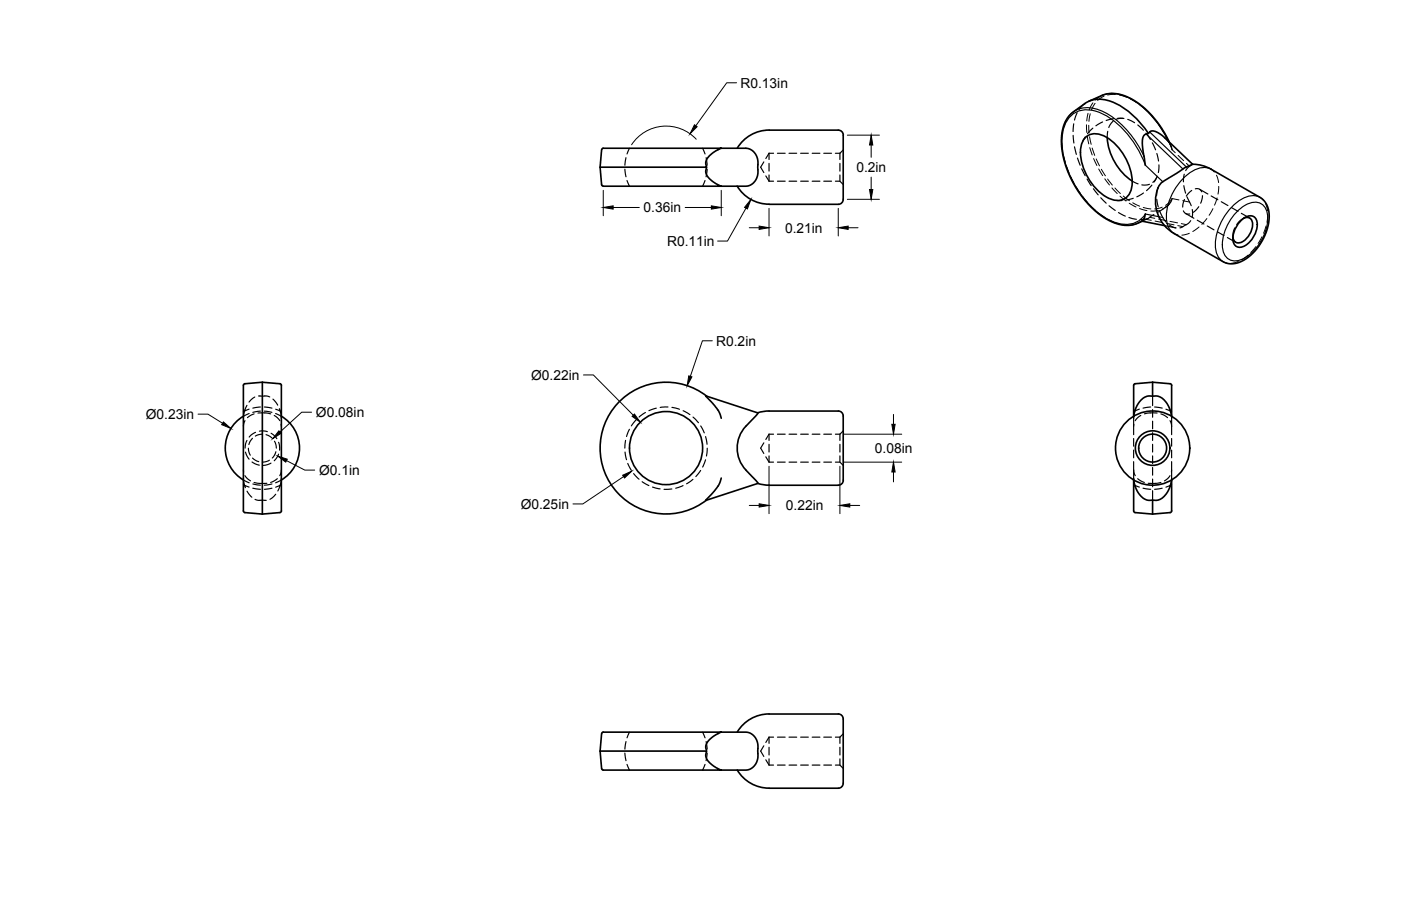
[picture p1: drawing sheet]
<svg xmlns="http://www.w3.org/2000/svg" width="432mm" height="279mm" viewBox="0 0 432 279" stroke-linecap="round" stroke-linejoin="round" font-family="sans-serif">
<defs><g id="words">
<g font-size="4.3">
<text x="228.2" y="27">R0.13in</text>
<text x="263.9" y="53.1">0.2in</text>
<text x="198.4" y="65.5">0.36in</text>
<text x="242" y="71.7">0.21in</text>
<text x="205.6" y="75.8">R0.11in</text>
<text x="220.7" y="106.6">R0.2in</text>
<text x="163.7" y="117.1">Ø0.22in</text>
<text x="44.9" y="129.1">Ø0.23in</text>
<text x="97.4" y="128.5">Ø0.08in</text>
<text x="269.6" y="139.7">0.08in</text>
<text x="98.3" y="146.4">Ø0.1in</text>
<text x="160.5" y="156.8">Ø0.25in</text>
<text x="242.2" y="157.4">0.22in</text>
</g>
</g></defs>
<!-- layer: Visible -->
<g fill="none" stroke="#000" stroke-width=".51">
<path d="M335.6 31.2l4.3-1.9 2.2-.5 2.9 .3 3.3 1.2 3.1 1.9 3.6 3.4 3.1 4 2.3 4.2M185 51.6l.4 5.3a1.25 1.25 0 0 0 1.6 .5h35.3l-2.3-1.2-1.8-1.5-.7-1.5 .3-1.6M185.4 46.2l-.4 5.4M185.4 46.2a1.23 1.23 0 0 1 1.6-.5h35.3l-2.3 1.2-1.8 1.6-.7 1.5 .3 1.6h-32.8M222.3 45.7h7.7l1.2 .3 1.2 .9 .8 1.2 .4 1.6v1.1M227.2 57.4a11.4 11.4 0 0 0 9.8 5.6M233.6 52.3v1.2l-.4 1.6-.8 1.2-1.2 .8-1.2 .3h-7.7M233.6 50.8v1.5M259.9 41.7v18.8a2.11 2.11 0 0 1-1.5 2.5h-21.4M259.9 41.6a1.52 1.52 0 0 0-1.5-1.5h-21.4a11.4 11.4 0 0 0-9.8 5.6M334.7 42.3a5.1 5.1 0 0 1 6.3 0 17.2 17.2 0 0 1 7.9 15 4.5 4.5 0 0 1-6.8 4 16.9 16.9 0 0 1-9-15.6 5.5 5.5 0 0 1 1.6-3.4zM341.3 42.5a17.7 17.7 0 0 0 7.6 13.3"/>
<path d="M353 50.9l-.9-5.9 .1-2.5 .7-1 1-.4 .7-.6 1.1-.1 1.3 .6 1.6 1.1 9 8.6-2.5 1.1-5.9 3.7a5.1 5.1 0 0 0-2.3 2.4 11.4 11.4 0 0 0 5 14.1l15.4 8.9a8 8 0 0 0 8.6-2.6l2.5-3 1.8-3.5 .9-3.7-.1-3.4a5.7 5.7 0 0 0-2.7-3.8l-15-8.7M354 41.1a23.8 23.8 0 0 0-12.8-10.2 8 8 0 0 0-6.8 1l-3.7 2.7-1.3 1.2-1.4 2.6-.6 2.2-.3 3.3 .4 3.4 1 3.8 1.6 4 2.2 3.8 2.2 3 3 3.1 3.4 2.5 3.2 1.5 2.9 .5 2.3-.2 2.8-1.1M367.6 50.7a11.4 11.4 0 0 1 5.7 1.5M352.1 68.2l6.8 1.4M353 66l-.3 1.3-.6 .9M382.4 68.1a3.2 3.2 0 0 1 4.5-.9 6 6 0 0 1-1.3 6.9 4.2 4.2 0 0 1-4.5 1.9 3.9 3.9 0 0 1-.6-4.9l.8-1.6zM383.3 67.3a1.83 1.83 0 0 1 2.1 .1 1.83 1.83 0 0 1 .7 2 6.1 6.1 0 0 1-4.3 5.5 1.68 1.68 0 0 1-1.8-1.8M80.9 117.9l-5.4 .4a1.28 1.28 0 0 0-.5 1.6v36.6a1.24 1.24 0 0 0 .5 1.6M80.9 117.9v40.6M80.9 117.9l5.4 .4M86.3 118.3l.4 .5M86.7 118.9v38.7"/>
<path d="M349.6 118.4l5.6-.5v4.3h-1.7l-1.8 1.1-1.5 2.3-.8 2.8v-9.5zM355.2 117.9l5.4 .4M360.7 118.3l.4 .5M361.1 118.9v9.5l-.8-2.8-1.5-2.3-1.8-1.1h-1.7M75 128.4a11.4 11.4 0 0 0 0 19.6M86.7 128.4a11.4 11.4 0 0 1 0 19.6M217.8 122.2a20.3 20.3 0 0 0-27.5 2.2 20.3 20.3 0 0 0 0 27.5 20.3 20.3 0 0 0 27.5 2.3M222.3 129l-.5-1.7-.8-1.3-3.5-3.9 16.1 5.2-2.8 3.2a10.2 10.2 0 0 0 .3 15.8l2.5 2.8-16.1 5.2 3.5-3.9 .8-1.3 .5-1.7M233.5 127.3l2.9-.5 22-.1a2.14 2.14 0 0 1 1.5 2.6v17.8a2.08 2.08 0 0 1-1.5 2.5h-21.4l-3.4-.5M75.5 158.1l5.4 .4M86.3 158.1l-5.4 .4M86.7 157.6l-.4 .5"/>
<path d="M349.4 148v8.5a1.22 1.22 0 0 0 .5 1.6M349.4 148.1l.8 2.7 1.5 2.3 1.8 1.1h1.7M349.9 158.1l5.3 .4M360.6 158.1l-5.4 .4M361.1 148.1l-.8 2.7-1.5 2.3-1.8 1.1h-1.8v4.3M361.1 148v9.6M361.1 157.6l-.4 .5M185 231.6h32.8l-.3 1.6 .7 1.5 1.8 1.6 2.3 1.2h-35.3a1.21 1.21 0 0 1-1.6-.5M185 231.6l.4 5.4M185.4 226.3l-.4 5.3M185.4 226.2a1.24 1.24 0 0 1 1.6-.4h35.3l-2.3 1.2-1.8 1.6-.7 1.4 .3 1.6M222.3 225.8h7.7l1.2 .3 1.2 .8 .8 1.3 .4 1.5v1.2"/>
<path d="M227.2 237.5a11.4 11.4 0 0 0 9.8 5.6M233.6 232.4v1.2l-.4 1.5-.8 1.2-1.2 .9-1.2 .3h-7.7M233.6 230.9v1.5M237 220.2h21.4M237 220.2a11.4 11.4 0 0 0-9.8 5.6M258.4 220.2a1.52 1.52 0 0 1 1.5 1.5M259.9 221.7v18.8a2.11 2.11 0 0 1-1.5 2.6h-21.4"/>
<circle cx="205.3" cy="138.2" r="11.3"/>
<circle cx="355.2" cy="138.2" r="11.4"/>
<circle cx="355.3" cy="138.2" r="5.3"/>
<circle cx="355.3" cy="138.2" r="4.3"/>
</g>
<!-- layer: Hidden -->
<g fill="none" stroke="#000" stroke-width=".36">
<path d="M330.9 38.2l-.2 2.4M332 34.8l-.8 2.2M334.3 31.9l-1.7 1.9M336.8 39.5l-1.6 1.7M339.8 37.6l-2 1.2M343.1 37.4l-1.4 1.9M343.2 36.6l-2.3 .6M344.4 36.5h1.7M346.4 36.5l-2.3 .3M347.6 36.8l2.1 1M350.7 38.5l1.7 1.7M192.6 52.2l.3 2.3"/>
<path d="M192.9 48.6l-.3 2.4M193.3 55.7l.7 1.7M194 45.7l-.7 1.8M216.6 45.7l.7 1.8M217.3 55.7l-.7 1.7M217.6 48.6l.4 2.4M218 52.2l-.4 2.3M235.4 49.9l-1 1.7 1 1.6M236 54.3l1 1.6M237 54v1.9M237 50.4v2.4M237 47.3v1.9"/>
<path d="M237 55.9h1.4M237 47.3h1.4M237 47.3l-1 1.6M239.6 55.9h2.4M239.6 47.3h2.4M243.2 55.9h2.4M243.2 47.3h2.4M246.8 55.9h2.3M246.8 47.3h2.3M250.3 55.9h2.4M250.3 47.3h2.4M253.9 55.9h2.4"/>
<path d="M253.9 47.3h2.4M257.5 55.9h1.4l1 1M257.5 47.3h1.4M258.9 54v1.9M258.9 50.4v2.4M258.9 47.3v1.9M259.9 46.2l-1 1.1M330.8 41.7l.2 2.4M331.2 45.3l.5 2.3M332.1 48.7l.8 2.3M333.4 52.1l1.1 2.1M334.5 42.2l-.8 1.4"/>
<path d="M335 55.2l1.3 2.1M337 58.2l1.5 1.9M341.4 40.5l-.2 2M348.9 55.8l1.9 .9M352.4 59.5l-2 1.2M353.2 41.1l1.4 1.9M354.3 56.8l-.8 .2h-1.6M355 57.1l-1.6 1.7M355.2 44l1 2.2M356.5 54.7l-.8 1.4M356.6 47.3l.5 2.4M356.7 54.3l-.5 .9-.9 1"/>
<path d="M356.9 58l-.4 2.3M357.2 50.8l-.2 2.4M359 42.5l1.6 1.9 .7 1.8M360.4 43.8l.6 1.3M364.9 57.3l.5 2.3M365 53.7l-.3 2.4M367.3 58.7l-1.7 1.8M367.6 50.7l-1.4 .9-.8 1M368.4 58.2h1l1 1M369.7 58.4l2.6 1.4M339.3 61l1.6 1.7M341.8 63.5l1.9 1.4"/>
<path d="M344.1 61.8h1.7M344.7 65.6l2.1 1.1M347.9 67.1l2.3 .5M349.3 61.2l-2.3 .5M353.9 67.4l-1.8 .8M355.6 66.2l-1.1 .7a3.5 3.5 0 0 1-3 .8M356.5 61.5l.5 2.3M357.4 64.9l1 2.2 1 1.4M358.7 64.3l-2 1.3M358.9 69.6l3.5 .7M360.3 69.3l2.2 1M360.4 63l-1.4 1.1"/>
<path d="M361.3 61.2l-.6 1.3-1.1 1.1M364.7 65a1.58 1.58 0 0 0 2 1M365.1 61.5l-.6 2.4M365.4 65.8l2.6 1.5M365.8 60.7l1.3 2.7M367 68.1l-.9 .9-2.4 1.3M367.5 64.6l-.1 2.4M369 67.9l2.1 1.2M369.5 63.7l-1.7 1.8M370.6 60.3l-.5 2.4M372.1 69.7l2.1 1.2M373.3 60.4l2.1 1.2"/>
<path d="M375.2 71.5l2.1 1.2M376.4 62.2l2.1 1.2M378.3 73.3l2.6 1.4M379.5 64l2.1 1.2M380 72.7v.9M380.6 70.3l-.5 1.3-.1 1.5M382.6 65.8l2.6 1.4M383.3 67.3l-1.2 .9-.9 1.1M383.7 67.1l-.7 .4M75.5 129.7l-.5 1.8M75.7 139.4l1.1 2.2M76.1 125l-.7 1.9-.4 2.1"/>
<path d="M76.1 135.8l-.4 1.1-.2 1.3M76.6 138.2l.6 2.2M76.8 126.2l-1.8 .7M76.8 127.5l-1.8 .9M77.8 135.2l-.8 1-.3 .9M78.3 127.6l-2 1.2M78.5 122.4l-1.7 1.6M78.8 133.3l-1.3 .8-.7 .7M79.5 127.4l2.4-.1 1.5 .3M79.7 122.1h2.4l1 .3M79.9 133l1.3-.1 1.2 .2M80.3 126.8l-2.4 .4"/>
<path d="M80.3 125.5l-2.4 .4M80.9 133.9l-2.2 .6M81.5 126.8l2.3 .4M81.5 125.5l2.3 .4M82 134l.8 .3 1.1 .9M83.5 133.6l1.8 1.7M84.1 123.1l1.5 1.8M84.5 128.1l1 .7 .7 .9M84.6 136.1l.6 2.1M84.9 127.5l1.8 .9M85 126.2l1.7 .7M85 139.3l-1.1 1.9"/>
<path d="M85.9 136.4l.3 2.4M86.1 126l.6 3M86.7 130.8v.7M192.6 139.4l.5 2.4M192.8 135.8l-.2 2.4M194 132.4l-.9 2.2M196.1 129.5l-1.5 1.8M198.9 127.2l-1.9 1.4M202.3 125.9l-2.3 .7M205.9 125.5l-2.4 .1M207.1 125.6l2.3 .6M210.5 126.7l2.1 1.2"/>
<path d="M213.6 128.6l1.7 1.8M216 131.4l1.1 2.1M217.5 134.6l.4 2.4M218 138.2l-.3 2.4M235.4 136.6l-1 1.6 1 1.6M237 137v2.4M237 133.9v1.9M237 133.9h1.4M237 133.9l-1 1.6M239.6 133.9h2.4M243.2 133.9h2.4M246.8 133.9h2.3"/>
<path d="M250.3 133.9h2.4M253.9 133.9h2.4M257.5 133.9h1.4M258.9 137v2.4M258.9 133.9v1.9M259.9 132.9l-1 1M349.4 129v-.6v3.1M349.4 135.2v2.4M349.4 138.8v2.4M349.5 130.8l-.1 3.2M351.2 126.2l-1.8 .7M351.6 128.1l-1 .7-.7 .9"/>
<path d="M354.6 125.5l-2.3 .4M355.2 137v2.4M355.2 133.4v2.4M355.2 129.9v2.3M355.2 126.3v2.4M355.2 122.2v2.9M355.9 125.5l2.3 .4M356.6 127.4l-2.4-.1-1.5 .3M357.8 127.6l2.1 1.2M359.3 126.2l1.8 .7M360.6 129.7l.5 1.8M361.1 128.4v.6z"/>
<path d="M361.1 138.8v2.4M361.1 135.2v2.4M361.1 131.5v2.5M361.1 129v2.5M75 147.4l.6 3M75 148l1.8 .9M75 144.9l.1 .7M75 149.5l1.8 .7M75.5 146.7l.8 .9 .9 .7M76.1 151.5l1.5 1.8M77.7 142.5l2.2 .9M77.8 141.3l2 1.1"/>
<path d="M77.9 150.6l2.4 .3M77.9 149.2l2.4 .4M78.3 148.8l1.6 .3 2.4-.1M78.6 154l1 .3h2.5M83 141.9l-2.1 .6M83.5 142.8l-2.3 .7M83.8 149.2l-2.3 .4M83.8 150.6l-2.3 .3M85 152.4l-1.8 1.6M85.5 147.6l-2.1 1.2M85.9 140l-1.4 2.1M86.7 147.4l-.3 2.2-.8 1.8"/>
<path d="M86.7 148l-1.8 .9M86.7 144.9l-.5 1.8M86.7 149.5l-1.7 .7M193.5 142.9l1.1 2.2M195.3 146.1l1.7 1.7M197.9 148.5l2.1 1.3M201.1 150.2l2.4 .6M207.1 150.8l-2.4 .1M210.5 149.8l-2.2 .8M213.6 147.8l-2 1.4M215.9 145.1l-1.4 1.9M217.5 141.8l-.9 2.2"/>
<path d="M236 140.9l1 1.6M237 140.6v1.9M237 142.5h1.4M239.6 142.5h2.4M243.2 142.5h2.4M246.8 142.5h2.3M250.3 142.5h2.4M253.9 142.5h2.4M257.5 142.5h1.4l1 1M258.9 140.6v1.9M349.4 148v-.6v.7M349.4 144.9l.5 1.8"/>
<path d="M349.4 142.4v2.5M349.4 149.5l1.8 .7M349.4 144.9v2.5M350.6 147.6l2.1 1.2M352.3 150.6l2.3 .3M355.2 151.3v2.9M355.2 147.7v2.4M355.2 144.2v2.3M355.2 140.6v2.4M357.8 148.8l-1.5 .3-2.4-.1M358.2 150.6l-2.3 .3M360.6 146.7l-.7 .9-1 .7"/>
<path d="M361.1 147.4v.7M361.1 144.9l-.1 .7M361.1 142.4v2.5M361.1 149.5l-1.8 .7M361.1 144.9v3.1M192.6 232.2l.3 2.4M192.9 228.7l-.3 2.3M193.3 235.7l.7 1.8M194 225.8l-.7 1.7M216.6 225.8l.7 1.7M217.3 235.7l-.7 1.8M217.6 228.7l.4 2.3"/>
<path d="M218 232.2l-.4 2.4M235.4 230l-1 1.6 1 1.7M236 234.3l1 1.6M237 234v1.9M237 230.4v2.4M237 227.3v2M237 235.9h1.4M237 227.3h1.4M237 227.3l-1 1.7M239.6 235.9h2.4M239.6 227.3h2.4M243.2 235.9h2.4"/>
<path d="M243.2 227.3h2.4M246.8 235.9h2.3M246.8 227.3h2.3M250.3 235.9h2.4M250.3 227.3h2.4M253.9 235.9h2.4M253.9 227.3h2.4M257.5 235.9h1.4l1 1.1M257.5 227.3h1.4M258.9 234v1.9M258.9 230.4v2.4M258.9 227.3v2"/>
<path d="M259.9 226.3l-1 1"/>
</g>
<!-- layer: Hidden Narrow -->
<g fill="none" stroke="#000" stroke-width=".31">
<path d="M328.6 37.2l-.9 2.2M330.8 34.5l-1.6 1.7M334.9 38.5l.1 2.4M335.3 34.9l-.4 2.4M335.6 38.6l.1 2.4M336 35.1l-.4 2.3M336.8 31.7l-1.1 2.1M337.5 31.9l-1.1 2.1M339.6 29.4l-2 1.4M340.3 29.7l-2 1.3M343.8 29.1l-2.4 .2M345 29.3l2.2 .7"/>
<path d="M348.3 30.5l2.1 1.2M351.3 32.4l1.9 1.5M354 34.7l1.6 1.8M356.4 37.4l1.4 1.9M327.3 44.1l.2 2.4M327.5 40.6l-.2 2.3M327.7 47.7l.6 2.3M328.7 51.1l.8 2.3M330 54.4l1 2.2M331.6 57.6l1.4 2M335.1 42l.5 2.4M335.8 42.2l.5 2.3"/>
<path d="M335.9 45.5l.7 2.3M336.6 45.7l.8 2.2M337.1 48.9l1 2.2M337.9 49l1 2.2M338.6 52.1l1.3 2.1M339.4 52.2l1.3 2M340.5 55.1l1.4 1.9M341.4 55.2l1.4 1.9M342.7 58l1.6 1.7M343.6 58l1.7 1.7M358.4 40.3l1.2 2.1M360 43.5l.2 .4"/>
<path d="M360.1 43.5l1.2 2.7 .9 .9M363.1 47.9l1.7 1.7M365.7 50.4l.9 .9M373.3 52.2l1 .8M374.9 54l.7 2.3M375.6 57.5l-.2 2.4M333.7 60.6l1.5 1.8M336 63.3l1.7 1.6M338.6 65.7l1.9 1.4M341.5 67.7l2.2 1M344.8 69.1l2.4 .4M345.2 60.5l1.9 1.5"/>
<path d="M346.2 60.5l1.9 1.4M348 62.7l2.1 1.1M349.1 62.5l2.1 1.1M350.6 68.9l-2.3 .5M351.2 64.3l2.3 .7M352.4 64l2.3 .4M353.3 67.6l1.5 .3M354.4 67l1.5 .3M356 68.2l2.3 .4M357.1 64.9l-2.4 .2M357.1 67.6l2.3 .4M357.1 66.8l1.3 .3"/>
<path d="M358.2 63.9l-2.3 .5M359.5 68.9l2.3 .4M360.2 63.1l-2 1.4M360.6 68.3l2.3 .4M361.8 72l1.3 .5M363 69.6l1.6 .3M363.4 61.7l-2.1-.5-1 1.3-1.1 .8M364.1 69l1.6 .3M364.5 61.9l2.1 .4M366.6 71.9l-2.3 .6M369.5 70l-1.9 1.4M372 67.4l-1.6 1.8"/>
<path d="M373.8 64.3l-1.1 2.1M375.1 61l-.8 2.3M384.6 78.7l-1.9 1.4M387.1 76.1l-1.6 1.8M388.3 60.9l1.1 .8M388.9 73l-1.1 2.1M390 62.7l.7 2.3M390.2 69.7l-.8 2.2M390.7 66.2l-.2 2.3M376.9 80.7l1.3 .4M381.7 80.6l-2.3 .6"/>
</g>
<!-- layer: Visible Narrow -->
<path d="M330.8 34.5a9.3 9.3 0 0 1 10 .3 29.5 29.5 0 0 1 11.8 13.4M339.6 29.4a11 11 0 0 1 10.7 2.2 30.9 30.9 0 0 1 9.8 11.9M353 50.9l5.4 5.1M353 50.9a28.2 28.2 0 0 0-14.2-16.2 7.5 7.5 0 0 0-10.5 3.6 20.3 20.3 0 0 0 1.2 15.3 28.4 28.4 0 0 0 13.3 14.7 7.7 7.7 0 0 0 10.2-2.3M353.3 41.3l11.3 10.8M354.4 40.7l11.3 10.8M373.3 52.2a7 7 0 0 0-7.8 2 16.7 16.7 0 0 0-5.8 14.8 4.7 4.7 0 0 0 2.2 3M352.6 67.5l-2 1.4M353 66l4.1 .8M381 65.5a7.2 7.2 0 0 1 7.3-2.9 5.1 5.1 0 0 1 2.4 5.9 15.2 15.2 0 0 1-8 11.5 4 4 0 0 1-5.9-3.4 14.9 14.9 0 0 1 4.2-11.1zM388.4 60.9a7 7 0 0 0-7.8 2 16.7 16.7 0 0 0-5.8 14.8 4.7 4.7 0 0 0 2.2 3" fill="none" stroke="#000" stroke-width=".36"/>
<!-- layer: Hidden -->
<circle cx="352.1" cy="68.2" r=".18" fill="#000"/>
<!-- layer: Dimensions -->
<g fill="none" stroke="#000" stroke-width=".31">
<path d="M227 25.5h-3l-9.5 13.3M185.9 58.7v7.8M214.6 42.9a12.7 12.7 0 0 0-19.9 1.7M222.3 58.7v7.8M261.2 41.7h9.8M268.5 44.7v3.8M268.5 54.6v3.8M189 64h8M211.2 64h8M229.9 64.2l-5.7 10.1h-3M230.9 70.2h3.1M237 64.3v8.5"/>
<path d="M258.4 64.3v8.5M261.2 61.5h9.8M261.4 70.2h3.1M179.8 115.6h3.1l12.3 12.4M219.5 105.1h-3l-3.7 11M61 127.7h3.1l4.5 2.8M96 127.1h-3l-6.7 6.1M260.1 133.9h17.8M275.4 127.8v3.1M88.3 142l5.6 3h3.1M192.2 147l-12.6 8.4h-3M230.9 155.9h3.1"/>
<path d="M237 143.8v14.6M258.9 143.8v14.6M260.1 142.5h17.8M261.9 155.9h3.1M275.4 145.6v3"/>
</g>
<g fill="#000" stroke="#000" stroke-width=".31">
<path d="M214 38.5l.9 .6-2.2 2.2zM268.5 41.7l.5 3h-1zM268 58.4h1l-.5 3.1zM185.9 64l3.1-.5v1zM219.2 63.5l3.1 .5-3.1 .5zM231.4 61.5l-1 2.9-.9-.5zM234 69.7l3 .5-3 .5zM258.4 70.2l3-.5v1zM212.3 115.9l1 .3-1.5 2.8zM68.9 130.1l2.3 2-2.9-1.1zM86 132.9l.7 .7-2.6 1.7zM194.8 128.4l.7-.7 1.8 2.5z"/>
<path d="M274.9 130.9h1l-.5 3zM85.6 140.7l2.9 .9-.4 .9zM191.9 146.6l2.8-1.3-2.2 2.1zM234 155.4l3 .5-3 .5zM258.9 155.9l3-.5v1zM275.4 142.5l.5 3.1h-1z"/>
</g>
<use href="#words"/>
</svg>
